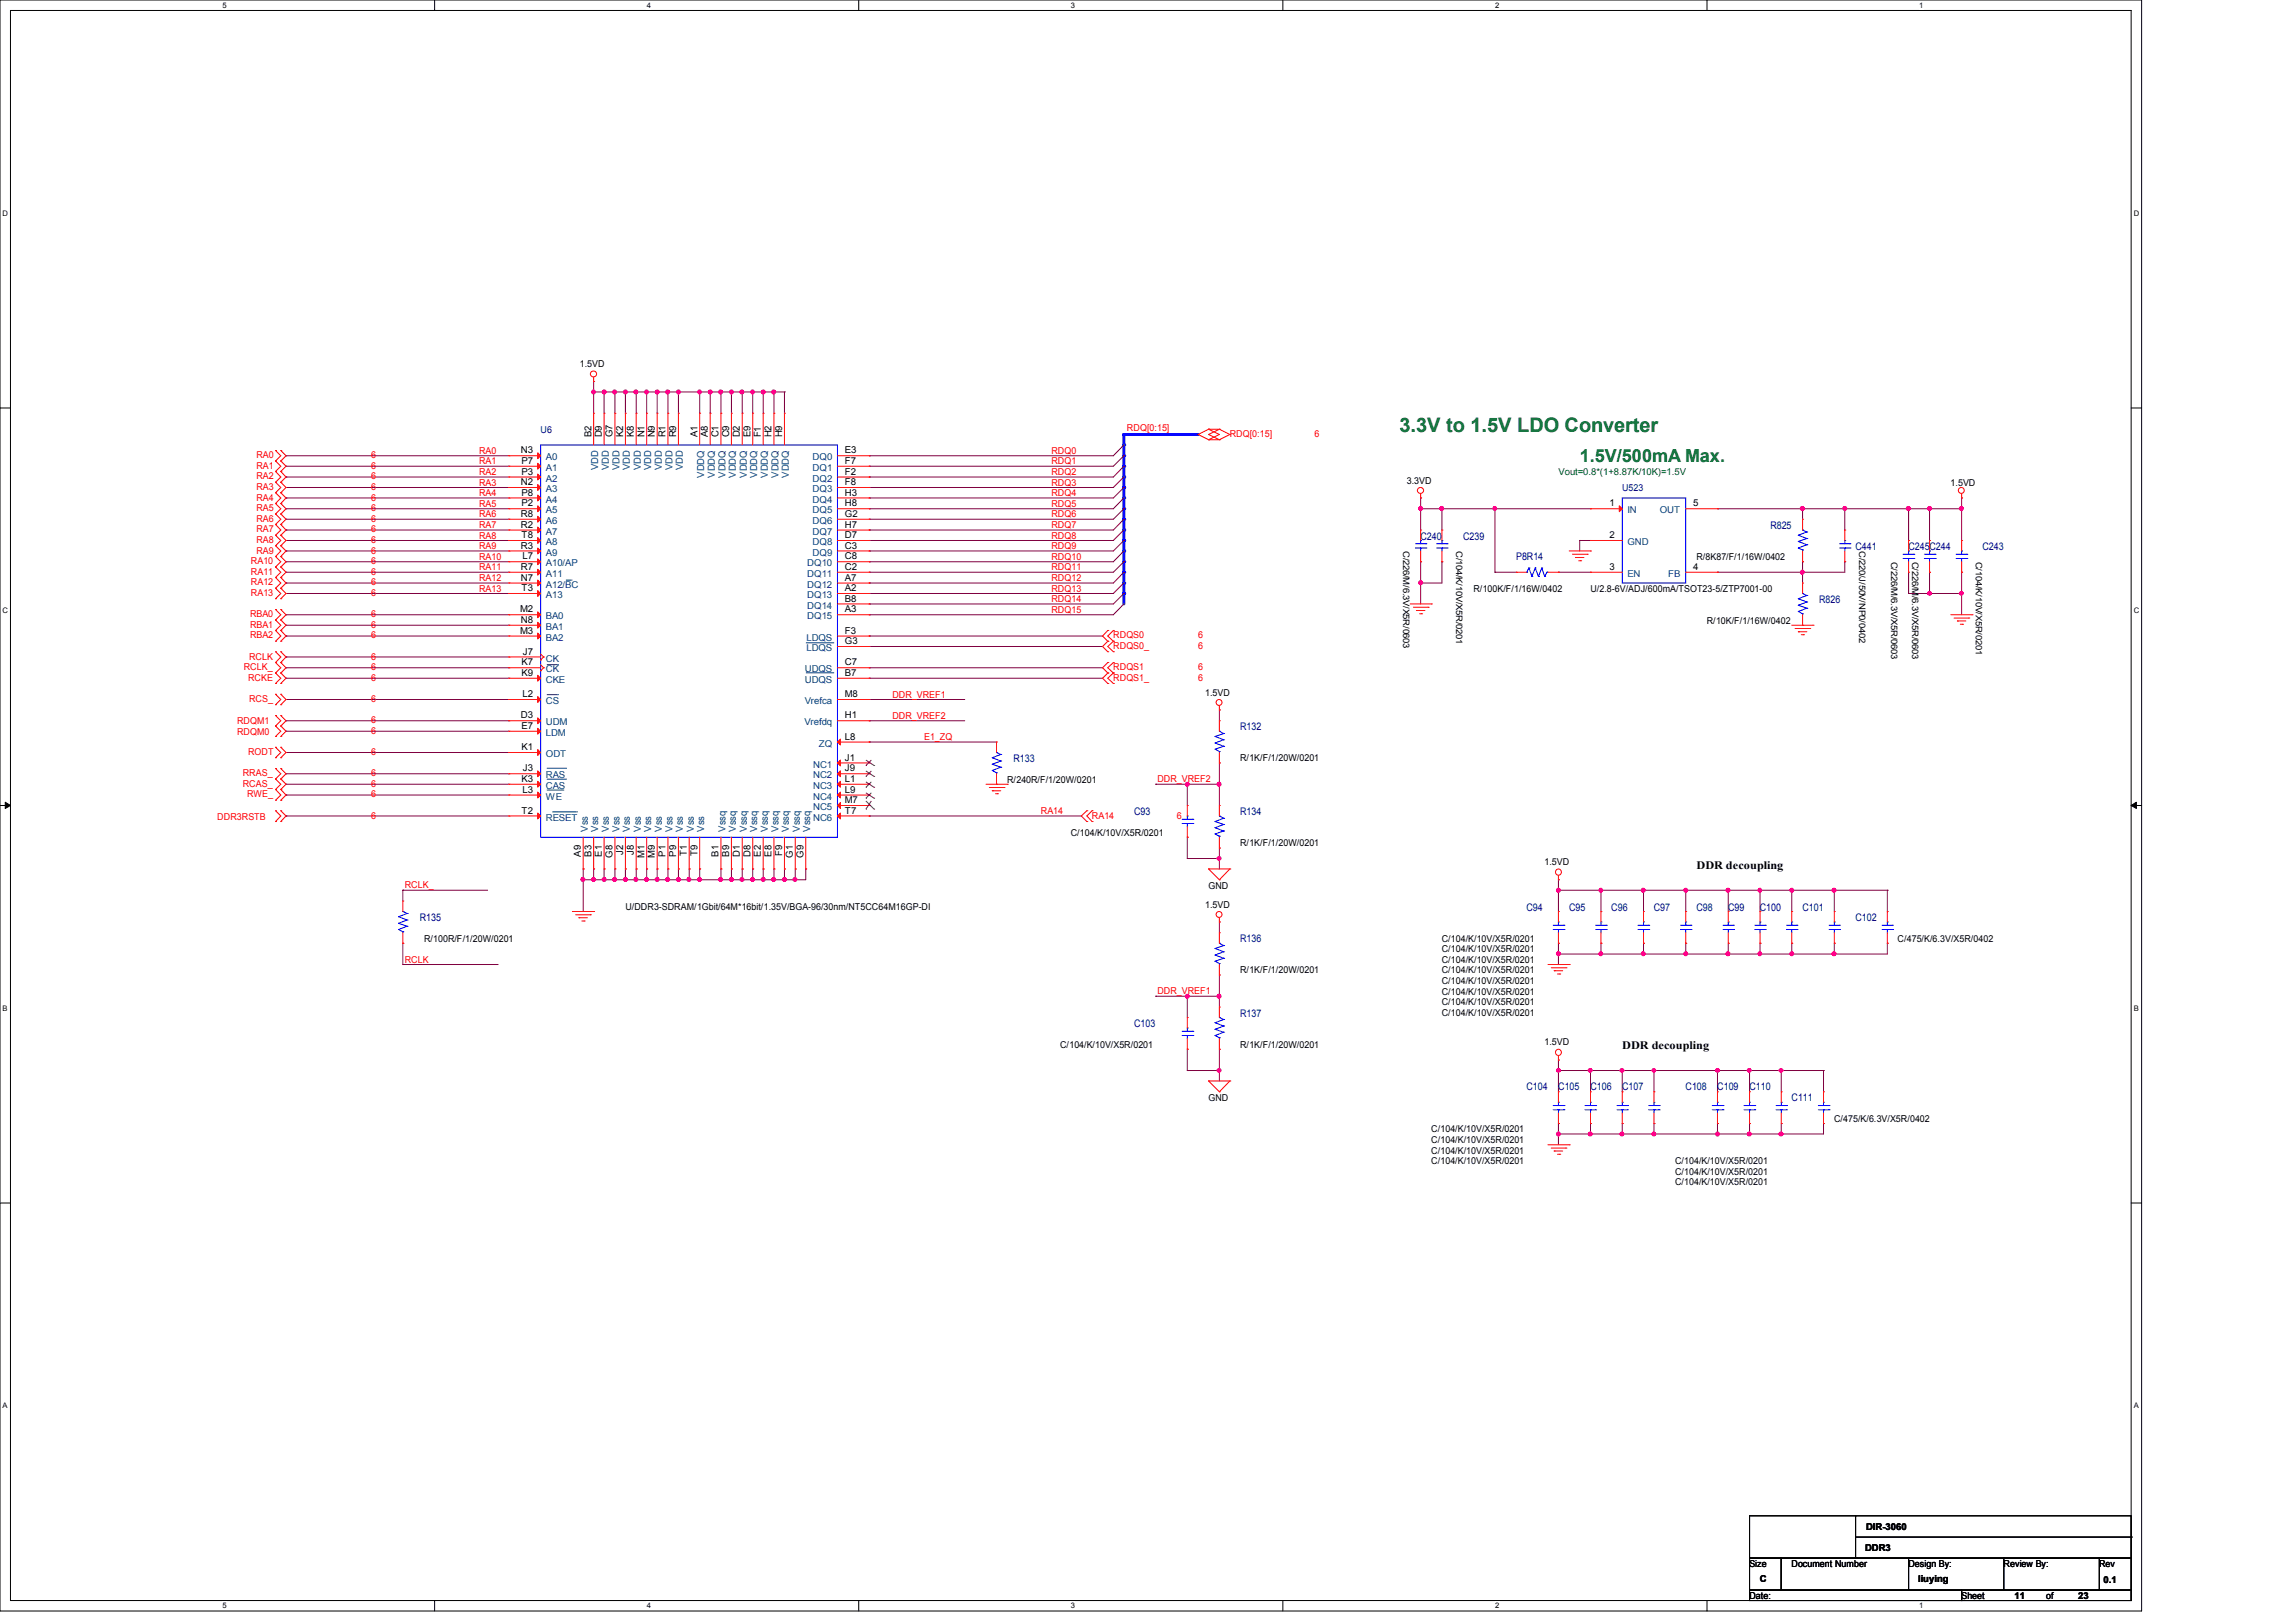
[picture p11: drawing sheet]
<svg xmlns="http://www.w3.org/2000/svg" width="297mm" height="210mm" viewBox="0 0 297 210" stroke-linecap="round" stroke-linejoin="round" font-family="sans-serif">
<defs><g id="words">
<text font-size="2.6" fill="#008000" x="181" y="55.9">3.3V to 1.5V LDO Converter</text>
<text font-size="2.3" fill="#008000" x="204.3" y="59.7">1.5V/500mA Max.</text>
<g font-size="1.5">
<text x="219.5" y="112.4">DDR decoupling</text>
<text x="209.8" y="135.8">DDR decoupling</text>
</g>
<g font-size="1.4" fill="#000080">
<text x="183.8" y="69.8">C240</text>
<text x="189.3" y="69.8">C239</text>
<text x="229" y="68.4">R825</text>
<text x="240" y="71.2">C441</text>
<text x="246.9" y="71.2">C245C244</text>
<text x="256.4" y="71.2">C243</text>
<text x="196.1" y="72.5">P8R14</text>
<text x="235.3" y="78">R826</text>
<text x="160.4" y="94.5">R132</text>
<text x="131.1" y="98.6">R133</text>
<text x="146.7" y="105.5">C93</text>
<text x="160.4" y="105.5">R134</text>
<text x="54.3" y="119.2">R135</text>
<text x="197.5" y="117.8">C94</text>
<text x="203" y="117.8">C95</text>
<text x="208.4" y="117.8">C96</text>
<text x="213.9" y="117.8">C97</text>
<text x="219.4" y="117.8">C98</text>
<text x="223.5" y="117.8">C99</text>
<text x="227.6" y="117.8">C100</text>
<text x="233.1" y="117.8">C101</text>
<text x="240" y="119.2">C102</text>
<text x="160.4" y="121.9">R136</text>
<text x="160.4" y="131.5">R137</text>
<text x="146.7" y="132.9">C103</text>
<text x="197.5" y="141.1">C104</text>
<text x="201.6" y="141.1">C105</text>
<text x="205.7" y="141.1">C106</text>
<text x="209.8" y="141.1">C107</text>
<text x="218" y="141.1">C108</text>
<text x="222.1" y="141.1">C109</text>
<text x="226.3" y="141.1">C110</text>
<text x="231.8" y="142.5">C111</text>
</g>
<g font-size="1.2">
<text x="75" y="47.5">1.5VD</text>
<text x="67.4" y="58.7">N3</text>
<text x="76.5" y="56.6" transform="rotate(-90 76.5 56.6)">B2</text>
<text x="77.8" y="56.6" transform="rotate(-90 77.8 56.6)">D9</text>
<text x="79.2" y="56.6" transform="rotate(-90 79.2 56.6)">G7</text>
<text x="80.6" y="56.6" transform="rotate(-90 80.6 56.6)">K2</text>
<text x="82" y="56.6" transform="rotate(-90 82 56.6)">K8</text>
<text x="83.4" y="56.6" transform="rotate(-90 83.4 56.6)">N1</text>
<text x="84.7" y="56.6" transform="rotate(-90 84.7 56.6)">N9</text>
<text x="86.1" y="56.6" transform="rotate(-90 86.1 56.6)">R1</text>
<text x="87.5" y="56.6" transform="rotate(-90 87.5 56.6)">R9</text>
<text x="90.2" y="56.6" transform="rotate(-90 90.2 56.6)">A1</text>
<text x="91.6" y="56.6" transform="rotate(-90 91.6 56.6)">A8</text>
<text x="93" y="56.6" transform="rotate(-90 93 56.6)">C1</text>
<text x="94.3" y="56.6" transform="rotate(-90 94.3 56.6)">C9</text>
<text x="95.7" y="56.6" transform="rotate(-90 95.7 56.6)">D2</text>
<text x="97.1" y="56.6" transform="rotate(-90 97.1 56.6)">E9</text>
<text x="98.4" y="56.6" transform="rotate(-90 98.4 56.6)">F1</text>
<text x="99.8" y="56.6" transform="rotate(-90 99.8 56.6)">H2</text>
<text x="101.2" y="56.6" transform="rotate(-90 101.2 56.6)">H9</text>
<text x="109.3" y="58.7">E3</text>
<text x="67.4" y="62.8">N2</text>
<text x="67.5" y="60">P7</text>
<text x="67.5" y="61.4">P3</text>
<text x="67.5" y="64.1">P8</text>
<text x="67.5" y="65.5">P2</text>
<text x="109.3" y="60">F7</text>
<text x="109.3" y="61.4">F2</text>
<text x="109.3" y="62.8">F8</text>
<text x="109.3" y="64.1">H3</text>
<text x="109.3" y="65.5">H8</text>
<text x="182" y="62.6">3.3VD</text>
<text x="208.2" y="65.5">1</text>
<text x="219" y="65.5">5</text>
<text x="252.3" y="62.9">1.5VD</text>
<text x="67.4" y="66.9">R8</text>
<text x="67.4" y="68.3">R2</text>
<text x="67.4" y="71">R3</text>
<text x="67.5" y="69.6">T8</text>
<text x="109.3" y="66.9">G2</text>
<text x="109.3" y="68.3">H7</text>
<text x="109.3" y="69.6">D7</text>
<text x="109.3" y="71">C3</text>
<text x="181.5" y="71.3" transform="rotate(90 181.5 71.3)">C/226/M/6.3V/X5R/0603</text>
<text x="188.4" y="71.3" transform="rotate(90 188.4 71.3)">C/104/K/10V/X5R/0201</text>
<text x="208.2" y="69.6">2</text>
<text x="240.5" y="71.3" transform="rotate(90 240.5 71.3)">C/220/J/50V/NP0/0402</text>
<text x="67.4" y="73.7">R7</text>
<text x="67.4" y="75.1">N7</text>
<text x="67.5" y="76.5">T3</text>
<text x="67.6" y="72.4">L7</text>
<text x="109.3" y="72.4">C8</text>
<text x="109.3" y="73.7">C2</text>
<text x="109.3" y="75.1">A7</text>
<text x="109.3" y="76.5">A2</text>
<text x="109.3" y="77.9">B8</text>
<text x="190.6" y="76.6">R/100K/F/1/16W/0402</text>
<text x="205.7" y="76.6">U/2.8-6V/ADJ/600mA/TSOT23-5/ZTP7001-00</text>
<text x="208.2" y="73.7">3</text>
<text x="219" y="73.7">4</text>
<text x="219.4" y="72.4">R/8K87/F/1/16W/0402</text>
<text x="244.6" y="72.7" transform="rotate(90 244.6 72.7)">C/226/M/6.3V/X5R/0603</text>
<text x="247.3" y="72.7" transform="rotate(90 247.3 72.7)">C/226/M/6.3V/X5R/0603</text>
<text x="255.6" y="72.7" transform="rotate(90 255.6 72.7)">C/104/K/10V/X5R/0201</text>
<text x="67.3" y="79.2">M2</text>
<text x="67.3" y="82">M3</text>
<text x="67.4" y="80.6">N8</text>
<text x="109.3" y="79.2">A3</text>
<text x="109.3" y="82">F3</text>
<text x="109.3" y="83.4">G3</text>
<text x="220.8" y="80.7">R/10K/F/1/16W/0402</text>
<text x="67.5" y="86.1">K7</text>
<text x="67.5" y="87.5">K9</text>
<text x="67.6" y="84.7">J7</text>
<text x="109.3" y="86.1">C7</text>
<text x="109.3" y="87.5">B7</text>
<text x="67.4" y="93">D3</text>
<text x="67.5" y="94.3">E7</text>
<text x="67.6" y="90.2">L2</text>
<text x="109.3" y="90.2">M8</text>
<text x="109.3" y="93">H1</text>
<text x="109.3" y="95.7">L8</text>
<text x="155.9" y="90">1.5VD</text>
<text x="67.5" y="97.1">K1</text>
<text x="67.5" y="101.2">K3</text>
<text x="67.6" y="99.8">J3</text>
<text x="109.3" y="98.4">J1</text>
<text x="109.3" y="99.8">J9</text>
<text x="109.3" y="101.2">L1</text>
<text x="130.3" y="101.3">R/240R/F/1/20W/0201</text>
<text x="160.4" y="98.5">R/1K/F/1/20W/0201</text>
<text x="67.5" y="105.3">T2</text>
<text x="67.6" y="102.6">L3</text>
<text x="109.3" y="102.6">L9</text>
<text x="109.3" y="103.9">M7</text>
<text x="109.3" y="105.3">T7</text>
<text x="75.1" y="110.8" transform="rotate(-90 75.1 110.8)">A9</text>
<text x="76.5" y="110.8" transform="rotate(-90 76.5 110.8)">B3</text>
<text x="77.8" y="110.8" transform="rotate(-90 77.8 110.8)">E1</text>
<text x="79.2" y="111" transform="rotate(-90 79.2 111)">G8</text>
<text x="80.6" y="110.6" transform="rotate(-90 80.6 110.6)">J2</text>
<text x="82" y="110.6" transform="rotate(-90 82 110.6)">J8</text>
<text x="83.4" y="111" transform="rotate(-90 83.4 111)">M1</text>
<text x="84.7" y="111" transform="rotate(-90 84.7 111)">M9</text>
<text x="86.1" y="110.8" transform="rotate(-90 86.1 110.8)">P1</text>
<text x="87.5" y="110.8" transform="rotate(-90 87.5 110.8)">P9</text>
<text x="88.9" y="110.7" transform="rotate(-90 88.9 110.7)">T1</text>
<text x="90.2" y="110.7" transform="rotate(-90 90.2 110.7)">T9</text>
<text x="93" y="110.8" transform="rotate(-90 93 110.8)">B1</text>
<text x="94.3" y="110.8" transform="rotate(-90 94.3 110.8)">B9</text>
<text x="95.7" y="110.9" transform="rotate(-90 95.7 110.9)">D1</text>
<text x="97.1" y="110.9" transform="rotate(-90 97.1 110.9)">D8</text>
<text x="98.4" y="110.8" transform="rotate(-90 98.4 110.8)">E2</text>
<text x="99.8" y="110.8" transform="rotate(-90 99.8 110.8)">E8</text>
<text x="101.2" y="110.7" transform="rotate(-90 101.2 110.7)">F9</text>
<text x="102.6" y="111" transform="rotate(-90 102.6 111)">G1</text>
<text x="103.9" y="111" transform="rotate(-90 103.9 111)">G9</text>
<text x="138.5" y="108.1">C/104/K/10V/X5R/0201</text>
<text x="160.4" y="109.5">R/1K/F/1/20W/0201</text>
<text x="199.8" y="112">1.5VD</text>
<text x="80.9" y="117.7">U/DDR3-SDRAM/1Gbit/64M*16bit/1.35V/BGA-96/30nm/NT5CC64M16GP-DI</text>
<text x="155.9" y="117.4">1.5VD</text>
<text x="156.3" y="115">GND</text>
<text x="54.9" y="121.8">R/100R/F/1/20W/0201</text>
<text x="160.4" y="125.9">R/1K/F/1/20W/0201</text>
<text x="186.5" y="121.8">C/104/K/10V/X5R/0201</text>
<text x="186.5" y="125.9">C/104/K/10V/X5R/0201</text>
<text x="186.5" y="124.6">C/104/K/10V/X5R/0201</text>
<text x="186.5" y="123.2">C/104/K/10V/X5R/0201</text>
<text x="245.5" y="121.8">C/475/K/6.3V/X5R/0402</text>
<text x="186.5" y="128.7">C/104/K/10V/X5R/0201</text>
<text x="186.5" y="127.3">C/104/K/10V/X5R/0201</text>
<text x="186.5" y="131.4">C/104/K/10V/X5R/0201</text>
<text x="186.5" y="130">C/104/K/10V/X5R/0201</text>
<text x="137.1" y="135.6">C/104/K/10V/X5R/0201</text>
<text x="160.4" y="135.6">R/1K/F/1/20W/0201</text>
<text x="199.8" y="135.3">1.5VD</text>
<text x="156.3" y="142.4">GND</text>
<text x="185.1" y="147.9">C/104/K/10V/X5R/0201</text>
<text x="185.1" y="149.3">C/104/K/10V/X5R/0201</text>
<text x="185.1" y="146.5">C/104/K/10V/X5R/0201</text>
<text x="237.3" y="145.2">C/475/K/6.3V/X5R/0402</text>
<text x="185.1" y="150.6">C/104/K/10V/X5R/0201</text>
<text x="216.7" y="153.4">C/104/K/10V/X5R/0201</text>
<text x="216.7" y="152">C/104/K/10V/X5R/0201</text>
<text x="216.7" y="150.6">C/104/K/10V/X5R/0201</text>
<text x="241.4" y="198">DIR-3060</text>
<text x="226.3" y="202.7">Size</text>
<text x="231.8" y="202.7">Document Number</text>
<text x="241.3" y="200.7">DDR3</text>
<text x="246.9" y="202.7">Design By:</text>
<text x="259.2" y="202.7">Review By:</text>
<text x="271.5" y="202.7">Rev</text>
<text x="226.3" y="206.9">Date:</text>
<text x="227.7" y="204.7">C</text>
<text x="248.1" y="204.7">liuying</text>
<text x="253.7" y="206.9">Sheet</text>
<text x="260.6" y="206.9">11</text>
<text x="264.7" y="206.9">of</text>
<text x="268.8" y="206.9">23</text>
<text x="272.1" y="204.8">0.1</text>
</g>
<g font-size="1.2" fill="#f00">
<text x="33.2" y="59.3">RA0</text>
<text x="48" y="59.3">6</text>
<text x="62" y="58.7">RA0</text>
<text x="136" y="58.7">RDQ0</text>
<text x="145.8" y="55.8">RDQ[0:15]</text>
<text x="159.1" y="56.6">RDQ[0:15]</text>
<text x="170" y="56.6">6</text>
<text x="33.2" y="60.7">RA1</text>
<text x="33.2" y="62">RA2</text>
<text x="33.2" y="63.4">RA3</text>
<text x="33.2" y="64.8">RA4</text>
<text x="48" y="60.7">6</text>
<text x="48" y="62">6</text>
<text x="48" y="63.4">6</text>
<text x="48" y="64.8">6</text>
<text x="62" y="60.1">RA1</text>
<text x="62" y="61.5">RA2</text>
<text x="62" y="62.8">RA3</text>
<text x="62" y="64.2">RA4</text>
<text x="62" y="65.6">RA5</text>
<text x="136" y="60.1">RDQ1</text>
<text x="136" y="61.5">RDQ2</text>
<text x="136" y="62.8">RDQ3</text>
<text x="136" y="64.2">RDQ4</text>
<text x="136" y="65.6">RDQ5</text>
<text x="33.2" y="66.1">RA5</text>
<text x="33.2" y="67.5">RA6</text>
<text x="33.2" y="68.9">RA7</text>
<text x="33.2" y="70.3">RA8</text>
<text x="33.2" y="71.6">RA9</text>
<text x="48" y="66.1">6</text>
<text x="48" y="67.5">6</text>
<text x="48" y="68.9">6</text>
<text x="48" y="70.3">6</text>
<text x="48" y="71.6">6</text>
<text x="62" y="66.9">RA6</text>
<text x="62" y="68.3">RA7</text>
<text x="62" y="69.7">RA8</text>
<text x="62" y="71">RA9</text>
<text x="136" y="66.9">RDQ6</text>
<text x="136" y="68.3">RDQ7</text>
<text x="136" y="69.7">RDQ8</text>
<text x="136" y="71">RDQ9</text>
<text x="32.5" y="73">RA10</text>
<text x="32.5" y="74.4">RA11</text>
<text x="32.5" y="75.7">RA12</text>
<text x="32.5" y="77.1">RA13</text>
<text x="48" y="73">6</text>
<text x="48" y="74.4">6</text>
<text x="48" y="75.7">6</text>
<text x="48" y="77.1">6</text>
<text x="62" y="72.4">RA10</text>
<text x="62" y="73.8">RA11</text>
<text x="62" y="75.2">RA12</text>
<text x="62" y="76.5">RA13</text>
<text x="136" y="77.9">RDQ14</text>
<text x="136" y="76.5">RDQ13</text>
<text x="136" y="72.4">RDQ10</text>
<text x="136" y="73.8">RDQ11</text>
<text x="136" y="75.2">RDQ12</text>
<text x="32.3" y="79.8">RBA0</text>
<text x="32.3" y="81.2">RBA1</text>
<text x="32.3" y="82.6">RBA2</text>
<text x="48" y="79.8">6</text>
<text x="48" y="81.2">6</text>
<text x="48" y="82.6">6</text>
<text x="136" y="79.3">RDQ15</text>
<text x="144" y="82.6">RDQS0</text>
<text x="144" y="84">RDQS0_</text>
<text x="155" y="82.6">6</text>
<text x="155" y="84">6</text>
<text x="31.5" y="86.7">RCLK_</text>
<text x="32.1" y="88.1">RCKE</text>
<text x="32.2" y="85.3">RCLK</text>
<text x="48" y="88.1">6</text>
<text x="48" y="85.3">6</text>
<text x="48" y="86.7">6</text>
<text x="144" y="86.7">RDQS1</text>
<text x="144" y="88.1">RDQS1_</text>
<text x="155" y="86.7">6</text>
<text x="155" y="88.1">6</text>
<text x="30.7" y="93.7">RDQM1</text>
<text x="30.7" y="95.1">RDQM0</text>
<text x="32.2" y="90.8">RCS_</text>
<text x="48" y="90.8">6</text>
<text x="48" y="93.6">6</text>
<text x="48" y="95">6</text>
<text x="115.4" y="93">DDR_VREF2</text>
<text x="115.4" y="90.3">DDR_VREF1</text>
<text x="119.5" y="95.8">E1_ZQ</text>
<text x="31.4" y="100.4">RRAS_</text>
<text x="31.4" y="101.8">RCAS_</text>
<text x="32.1" y="97.7">RODT</text>
<text x="48" y="97.7">6</text>
<text x="48" y="100.4">6</text>
<text x="48" y="101.8">6</text>
<text x="149.7" y="101.2">DDR_VREF2</text>
<text x="28.1" y="106">DDR3RSTB</text>
<text x="32" y="103.2">RWE_</text>
<text x="48" y="103.2">6</text>
<text x="48" y="105.9">6</text>
<text x="134.6" y="105.3">RA14</text>
<text x="141.3" y="105.9">RA14</text>
<text x="152.2" y="105.9">6</text>
<text x="52.4" y="114.9">RCLK_</text>
<text x="52.4" y="124.5">RCLK</text>
<text x="149.7" y="128.7">DDR_VREF1</text>
</g>
<g font-size="1.2" fill="#000080">
<text x="69.9" y="56">U6</text>
<text x="209.8" y="63.5">U523</text>
</g>
<g font-size="1.2" fill="#004080">
<text x="70.6" y="59.6">A0</text>
<text x="105.1" y="59.6">DQ0</text>
<text x="70.6" y="60.9">A1</text>
<text x="70.6" y="62.3">A2</text>
<text x="70.6" y="63.7">A3</text>
<text x="70.6" y="65">A4</text>
<text x="77.4" y="60.9" transform="rotate(-90 77.4 60.9)">VDD</text>
<text x="78.7" y="60.9" transform="rotate(-90 78.7 60.9)">VDD</text>
<text x="80.1" y="60.9" transform="rotate(-90 80.1 60.9)">VDD</text>
<text x="81.5" y="60.9" transform="rotate(-90 81.5 60.9)">VDD</text>
<text x="82.9" y="60.9" transform="rotate(-90 82.9 60.9)">VDD</text>
<text x="84.2" y="60.9" transform="rotate(-90 84.2 60.9)">VDD</text>
<text x="85.6" y="60.9" transform="rotate(-90 85.6 60.9)">VDD</text>
<text x="87" y="60.9" transform="rotate(-90 87 60.9)">VDD</text>
<text x="88.3" y="60.9" transform="rotate(-90 88.3 60.9)">VDD</text>
<text x="91.1" y="61.8" transform="rotate(-90 91.1 61.8)">VDDQ</text>
<text x="92.5" y="61.8" transform="rotate(-90 92.5 61.8)">VDDQ</text>
<text x="93.8" y="61.8" transform="rotate(-90 93.8 61.8)">VDDQ</text>
<text x="95.2" y="61.8" transform="rotate(-90 95.2 61.8)">VDDQ</text>
<text x="96.6" y="61.8" transform="rotate(-90 96.6 61.8)">VDDQ</text>
<text x="98" y="61.8" transform="rotate(-90 98 61.8)">VDDQ</text>
<text x="99.3" y="61.8" transform="rotate(-90 99.3 61.8)">VDDQ</text>
<text x="100.7" y="61.8" transform="rotate(-90 100.7 61.8)">VDDQ</text>
<text x="102.1" y="61.8" transform="rotate(-90 102.1 61.8)">VDDQ</text>
<text x="105.1" y="60.9">DQ1</text>
<text x="105.1" y="62.3">DQ2</text>
<text x="105.1" y="63.7">DQ3</text>
<text x="105.1" y="65">DQ4</text>
<text x="70.6" y="66.4">A5</text>
<text x="70.6" y="67.8">A6</text>
<text x="70.6" y="69.2">A7</text>
<text x="70.6" y="70.5">A8</text>
<text x="70.6" y="71.9">A9</text>
<text x="105.1" y="66.4">DQ5</text>
<text x="105.1" y="67.8">DQ6</text>
<text x="105.1" y="69.2">DQ7</text>
<text x="105.1" y="70.5">DQ8</text>
<text x="105.1" y="71.9">DQ9</text>
<text x="210.5" y="66.4">IN</text>
<text x="210.5" y="70.5">GND</text>
<text x="214.7" y="66.4">OUT</text>
<text x="70.6" y="73.3">A10/AP</text>
<text x="70.6" y="74.6">A11</text>
<text x="70.6" y="76">A12/BC</text>
<text x="70.6" y="77.4">A13</text>
<text x="104.4" y="73.3">DQ10</text>
<text x="104.4" y="74.6">DQ11</text>
<text x="104.4" y="76">DQ12</text>
<text x="104.4" y="77.4">DQ13</text>
<text x="210.5" y="74.6">EN</text>
<text x="215.8" y="74.6">FB</text>
<text x="70.6" y="80.1">BA0</text>
<text x="70.6" y="81.5">BA1</text>
<text x="70.6" y="82.9">BA2</text>
<text x="104.3" y="82.9">LDQS</text>
<text x="104.4" y="78.7">DQ14</text>
<text x="104.4" y="80.1">DQ15</text>
<text x="70.6" y="85.6">CK</text>
<text x="70.6" y="87">CK</text>
<text x="70.6" y="88.3">CKE</text>
<text x="104.1" y="87">UDQS</text>
<text x="104.1" y="88.3">UDQS</text>
<text x="104.3" y="84.2">LDQS</text>
<text x="70.6" y="91.1">CS</text>
<text x="70.6" y="95.2">LDM</text>
<text x="70.6" y="93.9">UDM</text>
<text x="104.1" y="93.9">Vrefdq</text>
<text x="104.1" y="91.1">Vrefca</text>
<text x="70.6" y="98">ODT</text>
<text x="70.6" y="100.7">RAS</text>
<text x="105.2" y="99.3">NC1</text>
<text x="105.2" y="100.7">NC2</text>
<text x="105.9" y="96.6">ZQ</text>
<text x="70.6" y="102.1">CAS</text>
<text x="70.6" y="103.5">WE</text>
<text x="70.6" y="106.2">RESET</text>
<text x="76" y="107.7" transform="rotate(-90 76 107.7)">Vss</text>
<text x="77.4" y="107.7" transform="rotate(-90 77.4 107.7)">Vss</text>
<text x="78.7" y="107.7" transform="rotate(-90 78.7 107.7)">Vss</text>
<text x="80.1" y="107.7" transform="rotate(-90 80.1 107.7)">Vss</text>
<text x="81.5" y="107.7" transform="rotate(-90 81.5 107.7)">Vss</text>
<text x="82.9" y="107.7" transform="rotate(-90 82.9 107.7)">Vss</text>
<text x="84.2" y="107.7" transform="rotate(-90 84.2 107.7)">Vss</text>
<text x="85.6" y="107.7" transform="rotate(-90 85.6 107.7)">Vss</text>
<text x="87" y="107.7" transform="rotate(-90 87 107.7)">Vss</text>
<text x="88.3" y="107.7" transform="rotate(-90 88.3 107.7)">Vss</text>
<text x="89.7" y="107.7" transform="rotate(-90 89.7 107.7)">Vss</text>
<text x="91.1" y="107.7" transform="rotate(-90 91.1 107.7)">Vss</text>
<text x="93.8" y="107.7" transform="rotate(-90 93.8 107.7)">Vssq</text>
<text x="95.2" y="107.7" transform="rotate(-90 95.2 107.7)">Vssq</text>
<text x="96.6" y="107.7" transform="rotate(-90 96.6 107.7)">Vssq</text>
<text x="98" y="107.7" transform="rotate(-90 98 107.7)">Vssq</text>
<text x="99.3" y="107.7" transform="rotate(-90 99.3 107.7)">Vssq</text>
<text x="100.7" y="107.7" transform="rotate(-90 100.7 107.7)">Vssq</text>
<text x="102.1" y="107.7" transform="rotate(-90 102.1 107.7)">Vssq</text>
<text x="103.5" y="107.7" transform="rotate(-90 103.5 107.7)">Vssq</text>
<text x="104.8" y="107.7" transform="rotate(-90 104.8 107.7)">Vssq</text>
<text x="105.2" y="102.1">NC3</text>
<text x="105.2" y="103.5">NC4</text>
<text x="105.2" y="104.8">NC5</text>
<text x="105.2" y="106.2">NC6</text>
</g>
<text font-size="1.2" fill="#008000" x="201.6" y="61.5">Vout=0.8*(1+8.87K/10K)=1.5V</text>
<g font-size="1">
<text x="28.8" y="1">5</text>
<text x="83.7" y="1">4</text>
<text x="138.5" y="1">3</text>
<text x="193.4" y="1">2</text>
<text x="248.3" y="1">1</text>
<text x=".3" y="27.9">D</text>
<text x="276" y="27.9">D</text>
<text x=".3" y="79.4">C</text>
<text x="276" y="79.4">C</text>
<text x=".3" y="130.8">B</text>
<text x="276" y="130.8">B</text>
<text x=".3" y="182.2">A</text>
<text x="276" y="182.2">A</text>
<text x="28.8" y="208.1">5</text>
<text x="83.7" y="208.1">4</text>
<text x="138.5" y="208.1">3</text>
<text x="193.4" y="208.1">2</text>
<text x="248.3" y="208.1">1</text>
</g>
</g></defs>
<path d="M0 0h277v208.4h-277zM1.4 1.4h274.3v205.7h-274.3z" fill="none" stroke="#000" stroke-width=".13"/>
<g fill="#fff">
<path d="M28.8 .1h.5v1.1h-.5z"/>
<path d="M28.8 207.2h.5v1.1h-.5z"/>
</g>
<path d="M56.2 0v1.4M56.2 207.1v1.3" fill="none" stroke="#000" stroke-width=".13"/>
<g fill="#fff">
<path d="M83.7 .1h.5v1.1h-.5z"/>
<path d="M83.7 207.2h.5v1.1h-.5z"/>
</g>
<path d="M111.1 0v1.4M111.1 207.1v1.3" fill="none" stroke="#000" stroke-width=".13"/>
<g fill="#fff">
<path d="M138.5 .1h.6v1.1h-.6z"/>
<path d="M138.5 207.2h.6v1.1h-.6z"/>
</g>
<path d="M165.9 0v1.4M165.9 207.1v1.3" fill="none" stroke="#000" stroke-width=".13"/>
<g fill="#fff">
<path d="M193.4 .1h.5v1.1h-.5z"/>
<path d="M193.4 207.2h.5v1.1h-.5z"/>
</g>
<path d="M220.8 0v1.4M220.8 207.1v1.3" fill="none" stroke="#000" stroke-width=".13"/>
<g fill="#fff">
<path d="M248.2 .1h.6v1.1h-.6z"/>
<path d="M248.2 207.2h.6v1.1h-.6z"/>
<path d="M.3 27.1h.8v1.1h-.8z"/>
<path d="M276 27.1h.7v1.1h-.7z"/>
<path d="M.3 78.5h.8v1.1h-.8z"/>
<path d="M276 78.5h.7v1.1h-.7z"/>
</g>
<path d="M0 52.8h1.4M275.7 52.8h1.3" fill="none" stroke="#000" stroke-width=".13"/>
<g fill="#fff">
<path d="M.3 129.9h.7v1.1h-.7z"/>
<path d="M276 129.9h.6v1.1h-.6z"/>
</g>
<path d="M0 104.2h1.4M275.7 104.2h1.3" fill="none" stroke="#000" stroke-width=".13"/>
<path d="M.7 103.8l.7 .4-.7 .4zM275.7 104.2l.7-.4v.8z" fill="#000" stroke="#000" stroke-width=".13"/>
<g fill="#fff">
<path d="M.3 181.4h.7v1.1h-.7z"/>
<path d="M276 181.4h.6v1.1h-.6z"/>
</g>
<path d="M0 155.7h1.4M275.7 155.7h1.3" fill="none" stroke="#000" stroke-width=".13"/>
<g fill="none" stroke="#800040" stroke-width=".13">
<path d="M37 59h.1M37 59h28.8M76.8 50.7h.1M76.8 49.4h.1M76.8 50.7h24.7M76.8 49.4v4.1M78.1 50.7h.1M78.1 50.7v2.8M79.5 50.7h.1M79.5 50.7v2.8M80.9 50.7h.1M80.9 50.7v2.8"/>
<path d="M82.3 50.7h.1M82.3 50.7v2.8M83.7 50.7h.1M83.7 50.7v2.8M85 50.7h.1M85 50.7v2.8M86.4 50.7h.1M86.4 50.7v2.8M87.8 50.7h.1M87.8 50.7v2.8M90.5 50.7h.1M90.5 50.7v2.8"/>
<path d="M91.9 50.7h.1M91.9 50.7v2.8M93.3 50.7h.1M93.3 50.7v2.8M94.6 50.7h.1M94.6 50.7v2.8M96 50.7h.1M96 50.7v2.8M97.4 50.7h.1M97.4 50.7v2.8M98.7 50.7h.1M98.7 50.7v2.8"/>
<path d="M100.1 50.7h.1M100.1 50.7v2.8M101.5 50.7h.1M101.5 50.7v2.8M37 60.3h.1M37 60.3h28.8M112.4 79.5h.1M112.4 78.1h.1M112.4 76.8h.1M112.4 79.5h31.6M112.4 78.1h31.6M112.4 76.8h31.6"/>
<path d="M37 85h.1M37 86.4h.1M37 85h28.8M37 86.4h28.8M112.4 87.8h.1M112.4 83.7h.1M112.4 86.4h.1M112.4 82.3h.1M112.4 93.3h.1M112.4 90.5h.1M112.4 96h.1M112.4 86.4h30.2"/>
<path d="M112.4 87.8h30.2M112.4 83.7h30.2M112.4 82.3h30.2M112.4 93.3h12.4M112.4 90.5h12.4M112.4 96h16.5M157.7 98.7h.1M157.7 91.9h.1M157.7 91.9v1.4M157.7 98.7v5.5M37 102.9h.1M37 101.5h.1"/>
<path d="M37 105.6h.1M37 105.6h28.8M37 102.9h28.8M37 101.5h28.8M52.1 115.2h.1M52.1 115.2v1.4M52.1 115.2h11M112.4 105.6h.1M112.4 105.6h27.5M149.5 101.5h.1M149.5 101.5h8.2M153.6 101.5h.1"/>
<path d="M153.6 108.3h.1M153.6 111.1h.1M153.6 101.5v2.7M153.6 108.3v2.8M153.6 111.1h4.1M157.7 119.3h.1M157.7 101.5h.1M157.7 109.7h.1M157.7 111.1h.1M157.7 109.7v2.7M157.7 119.3v1.4M52.1 122h.1"/>
<path d="M52.1 124.8h.1M52.1 122v2.8M52.1 124.8h12.3M149.5 128.9h.1M149.5 128.9h8.2M153.6 128.9h.1M153.6 138.5h.1M153.6 135.8h.1M153.6 128.9v2.8M153.6 135.8v2.7M153.6 138.5h4.1M157.7 135.8h.1"/>
<path d="M157.7 126.2h.1M157.7 128.9h.1M157.7 138.5h.1M157.7 126.2v4.1M157.7 135.8v4.1"/>
</g>
<g fill="#f0f" stroke="#f0f" stroke-width=".13">
<circle cx="78.1" cy="50.7" r=".25"/>
<circle cx="76.8" cy="50.7" r=".24"/>
<circle cx="80.9" cy="50.7" r=".25"/>
<circle cx="79.5" cy="50.7" r=".25"/>
<circle cx="82.3" cy="50.7" r=".25"/>
<circle cx="83.6" cy="50.7" r=".24"/>
<circle cx="85" cy="50.7" r=".25"/>
<circle cx="86.4" cy="50.7" r=".25"/>
<circle cx="87.8" cy="50.7" r=".25"/>
<circle cx="91.9" cy="50.7" r=".25"/>
<circle cx="90.5" cy="50.7" r=".24"/>
<circle cx="93.2" cy="50.7" r=".25"/>
<circle cx="94.6" cy="50.7" r=".25"/>
<circle cx="96" cy="50.7" r=".25"/>
<circle cx="98.7" cy="50.7" r=".25"/>
<circle cx="97.3" cy="50.7" r=".24"/>
<circle cx="100.1" cy="50.7" r=".25"/>
<circle cx="157.7" cy="138.5" r=".24"/>
<circle cx="157.7" cy="128.9" r=".25"/>
<circle cx="153.6" cy="128.9" r=".25"/>
<circle cx="153.6" cy="101.5" r=".25"/>
<circle cx="157.7" cy="101.5" r=".25"/>
<circle cx="157.7" cy="111.1" r=".24"/>
</g>
<path d="M145.4 56.2v1.4" fill="none" stroke="#00f" stroke-width=".38"/>
<circle cx="145.4" cy="56.2" r=".19" fill="#00f"/>
<path d="M145.4 57.6v1.4" fill="none" stroke="#00f" stroke-width=".38"/>
<circle cx="145.4" cy="57.6" r=".19" fill="#00f"/>
<path d="M145.4 59v1.3" fill="none" stroke="#00f" stroke-width=".38"/>
<circle cx="145.4" cy="59" r=".19" fill="#00f"/>
<path d="M145.4 61.7v1.4" fill="none" stroke="#00f" stroke-width=".38"/>
<circle cx="145.4" cy="61.7" r=".19" fill="#00f"/>
<path d="M145.4 60.3v1.4" fill="none" stroke="#00f" stroke-width=".38"/>
<circle cx="145.4" cy="60.3" r=".19" fill="#00f"/>
<path d="M145.4 63.1v1.3" fill="none" stroke="#00f" stroke-width=".38"/>
<circle cx="145.4" cy="63.1" r=".19" fill="#00f"/>
<path d="M223.6 115.2h.1M223.6 115.2h4.1" fill="none" stroke="#800040" stroke-width=".13"/>
<path d="M145.4 64.4v1.4" fill="none" stroke="#00f" stroke-width=".38"/>
<circle cx="145.4" cy="64.4" r=".19" fill="#00f"/>
<path d="M145.4 68.6v1.3" fill="none" stroke="#00f" stroke-width=".38"/>
<circle cx="145.4" cy="68.6" r=".19" fill="#00f"/>
<path d="M145.4 74v1.4" fill="none" stroke="#00f" stroke-width=".38"/>
<circle cx="145.4" cy="74" r=".19" fill="#00f"/>
<path d="M145.4 75.4v1.4" fill="none" stroke="#00f" stroke-width=".38"/>
<circle cx="145.4" cy="75.4" r=".19" fill="#00f"/>
<path d="M145.4 76.8v1.3" fill="none" stroke="#00f" stroke-width=".38"/>
<circle cx="145.4" cy="76.8" r=".19" fill="#00f"/>
<path d="M145.4 56.2h9.6" fill="none" stroke="#00f" stroke-width=".38"/>
<circle cx="145.4" cy="56.2" r=".19" fill="#00f"/>
<path d="M145.4 67.2v1.4" fill="none" stroke="#00f" stroke-width=".38"/>
<circle cx="145.4" cy="67.2" r=".19" fill="#00f"/>
<path d="M145.4 65.8v1.4" fill="none" stroke="#00f" stroke-width=".38"/>
<circle cx="145.4" cy="65.8" r=".19" fill="#00f"/>
<path d="M218.1 115.2h.1M218.1 115.2h5.5M227.7 115.2h.1M227.7 115.2h4.1" fill="none" stroke="#800040" stroke-width=".13"/>
<g fill="#f0f" stroke="#f0f" stroke-width=".13">
<circle cx="227.6" cy="115.2" r=".24"/>
<circle cx="223.5" cy="115.2" r=".25"/>
<circle cx="218.1" cy="115.2" r=".25"/>
</g>
<path d="M145.4 72.7v1.3" fill="none" stroke="#00f" stroke-width=".38"/>
<circle cx="145.4" cy="72.7" r=".19" fill="#00f"/>
<path d="M145.4 69.9v1.4" fill="none" stroke="#00f" stroke-width=".38"/>
<circle cx="145.4" cy="69.9" r=".19" fill="#00f"/>
<path d="M145.4 71.3v1.4" fill="none" stroke="#00f" stroke-width=".38"/>
<circle cx="145.4" cy="71.3" r=".19" fill="#00f"/>
<g fill="none" stroke="#800040" stroke-width=".13">
<path d="M112.4 59h.1M145.4 57.6h.1M145.4 59h.1M145.4 57.6l-1.4 1.4h-31.6M145.4 59l-1.4 1.3h-31.6M37 61.7h.1M37 63.1h.1M37 64.4h.1M37 65.8h.1M37 67.2h.1M37 68.6h.1M37 69.9h.1"/>
<path d="M37 71.3h.1M37 72.7h.1M37 74h.1M37 75.4h.1M37 76.8h.1M37 79.5h.1M37 61.7h28.8M37 63.1h28.8M37 64.4h28.8M37 65.8h28.8M37 67.2h28.8M37 68.6h28.8"/>
<path d="M37 69.9h28.8M37 71.3h28.8M37 72.7h28.8M37 74h28.8M37 75.4h28.8M37 76.8h28.8M37 79.5h28.8M112.4 60.3h.1M112.4 61.7h.1M112.4 63.1h.1M112.4 64.4h.1M112.4 65.8h.1"/>
<path d="M112.4 67.2h.1M112.4 68.6h.1M112.4 69.9h.1M112.4 71.3h.1M112.4 72.7h.1M112.4 74h.1M112.4 75.4h.1M145.4 60.3h.1M145.4 61.7h.1M145.4 63.1h.1M145.4 64.4h.1M145.4 65.8h.1"/>
<path d="M145.4 67.2h.1M145.4 68.6h.1M145.4 69.9h.1M145.4 71.3h.1M145.4 74h.1M145.4 75.4h.1M145.4 76.8h.1M145.4 78.1h.1M145.4 72.7h.1M145.4 60.3l-1.4 1.4h-31.6M145.4 61.7l-1.4 1.4h-31.6M145.4 63.1l-1.4 1.3h-31.6"/>
<path d="M145.4 64.4l-1.4 1.4h-31.6M145.4 65.8l-1.4 1.4h-31.6M145.4 67.2l-1.4 1.4h-31.6M145.4 68.6l-1.4 1.3h-31.6M145.4 69.9l-1.4 1.4h-31.6M145.4 71.3l-1.4 1.4h-31.6M145.4 72.7l-1.4 1.3h-31.6M145.4 74l-1.4 1.4h-31.6M145.4 75.4l-1.4 1.4M145.4 76.8l-1.4 1.3M145.4 78.1l-1.4 1.4M183.8 64.4h.1"/>
<path d="M183.8 65.8h.1M183.8 75.4h.1M183.8 72.7h.1M183.8 65.8h21.9M183.8 64.4v4.2M183.8 72.7v5.4M186.5 65.8h.1M186.5 72.7h.1M186.5 72.7v2.7h-2.7M186.5 65.8v2.8M193.4 65.8h.1M193.4 74h.1"/>
<path d="M193.4 74h2.7M193.4 65.8v8.2M201.6 74h.1M201.6 74h4.1M204.3 69.9h.1M204.3 69.9h1.4M204.3 69.9v1.4M222.2 65.8h.1M222.2 74h.1M222.2 65.8h31.5M233.2 65.8h.1M233.2 74h.1"/>
<path d="M233.2 72.7h.1M233.2 65.8v1.4M233.2 72.7v2.7M238.6 65.8h.1M238.6 72.7h.1M238.6 72.7v1.3h-16.4M238.6 65.8v2.8M246.9 65.8h.1M246.9 76.8h.1M246.9 76.8h6.8M246.9 65.8v4.1M246.9 74v2.8"/>
<path d="M249.6 65.8h.1M249.6 76.8h.1M249.6 74h.1M249.6 65.8v4.1M249.6 74v2.8M253.7 64.4h.1M253.7 65.8h.1M253.7 76.8h.1M253.7 74h.1M253.7 64.4v5.5M253.7 74v5.5M37 80.9h.1"/>
<path d="M37 82.3h.1M37 87.8h.1M37 90.5h.1M37 93.3h.1M37 94.6h.1M37 97.4h.1M37 80.9h28.8M37 82.3h28.8M37 87.8h28.8M37 90.5h28.8M37 93.3h28.8M37 94.6h28.8"/>
<path d="M37 97.4h28.8M37 100.1h.1M37 100.1h28.8M75.4 113.8h.1M75.4 112.4h.1M75.4 112.4v5.5M76.8 112.4h.1M76.8 113.8h.1M76.8 112.4v1.4M78.1 112.4h.1M78.1 113.8h.1M78.1 112.4v1.4"/>
<path d="M79.5 112.4h.1M79.5 113.8h.1M79.5 112.4v1.4M80.9 112.4h.1M80.9 113.8h.1M80.9 112.4v1.4M82.3 112.4h.1M82.3 113.8h.1M82.3 112.4v1.4M83.7 112.4h.1M83.7 113.8h.1M83.7 112.4v1.4"/>
<path d="M85 112.4h.1M85 113.8h.1M85 112.4v1.4M86.4 112.4h.1M86.4 113.8h.1M86.4 112.4v1.4M87.8 112.4h.1M87.8 113.8h.1M87.8 112.4v1.4M89.2 112.4h.1M89.2 113.8h.1M89.2 112.4v1.4"/>
<path d="M90.5 112.4h.1M90.5 113.8h.1M90.5 112.4v1.4M93.3 112.4h.1M93.3 113.8h.1M93.3 112.4v1.4M94.6 112.4h.1M94.6 113.8h.1M94.6 112.4v1.4M96 112.4h.1M96 113.8h.1M96 112.4v1.4"/>
<path d="M97.4 112.4h.1M97.4 113.8h.1M97.4 112.4v1.4M98.7 112.4h.1M98.7 113.8h.1M98.7 112.4v1.4M100.1 112.4h.1M100.1 113.8h.1M100.1 112.4v1.4M101.5 112.4h.1M101.5 113.8h.1M101.5 112.4v1.4"/>
<path d="M102.9 112.4h.1M102.9 113.8h.1M102.9 112.4v1.4M104.2 112.4h.1M104.2 112.4v1.4h-28.8M201.6 113.8h.1M201.6 115.2h.1M201.6 115.2h16.5M201.6 113.8v4.1M207.1 115.2h.1M207.1 115.2v2.7M212.6 115.2h.1"/>
<path d="M212.6 115.2v2.7M218.1 115.2h.1M218.1 115.2v2.7M223.6 115.2h.1M223.6 115.2v2.7M227.7 115.2h.1M227.7 115.2v2.7M231.8 115.2h.1M231.8 115.2h12.3M231.8 115.2v2.7M237.3 115.2h.1M237.3 115.2v2.7"/>
<path d="M244.1 115.2h.1M244.1 115.2v2.7M201.6 123.4h.1M201.6 122h.1M201.6 137.2h.1M201.6 138.5h.1M201.6 122v2.8M201.6 137.2v4.1M201.6 138.5h34.3M205.7 138.5h.1M205.7 138.5v2.8M207.1 122h.1"/>
<path d="M207.1 123.4h.1M207.1 122v1.4M209.8 138.5h.1M209.8 138.5v2.8M212.6 122h.1M212.6 123.4h.1M212.6 122v1.4M214 138.5h.1M214 138.5v2.8M218.1 123.4h.1M218.1 122h.1M218.1 122v1.4"/>
<path d="M222.2 138.5h.1M222.2 138.5v2.8M223.6 123.4h.1M223.6 122h.1M223.6 122v1.4M226.3 138.5h.1M226.3 138.5v2.8M227.7 123.4h.1M227.7 122h.1M227.7 122v1.4M230.4 138.5h.1M230.4 138.5v2.8"/>
<path d="M231.8 122h.1M231.8 123.4h.1M231.8 122v1.4M235.9 138.5h.1M235.9 138.5v2.8M237.3 123.4h.1M237.3 122h.1M237.3 122v1.4M244.1 122h.1M244.1 122v1.4h-42.5M201.6 146.7h.1M201.6 145.4h.1"/>
<path d="M201.6 145.4v2.7M205.7 145.4h.1M205.7 146.7h.1M205.7 145.4v1.3M209.8 145.4h.1M209.8 146.7h.1M209.8 145.4v1.3M214 146.7h.1M214 145.4h.1M214 145.4v1.3M222.2 146.7h.1M222.2 145.4h.1"/>
<path d="M222.2 145.4v1.3M226.3 145.4h.1M226.3 146.7h.1M226.3 145.4v1.3M230.4 146.7h.1M230.4 145.4h.1M230.4 145.4v1.3M235.9 145.4h.1M235.9 145.4v1.3h-34.3"/>
</g>
<g fill="#f0f" stroke="#f0f" stroke-width=".13">
<circle cx="207.1" cy="115.2" r=".24"/>
<circle cx="237.2" cy="115.2" r=".25"/>
<circle cx="231.8" cy="115.2" r=".25"/>
<circle cx="237.2" cy="123.4" r=".25"/>
<circle cx="231.8" cy="123.4" r=".25"/>
<circle cx="201.6" cy="123.4" r=".25"/>
<circle cx="223.5" cy="123.4" r=".25"/>
<circle cx="218.1" cy="123.4" r=".25"/>
<circle cx="201.6" cy="115.2" r=".25"/>
<circle cx="212.6" cy="115.2" r=".25"/>
<circle cx="227.6" cy="123.4" r=".24"/>
<circle cx="212.6" cy="123.4" r=".25"/>
<circle cx="207.1" cy="123.4" r=".24"/>
<circle cx="222.2" cy="138.5" r=".24"/>
<circle cx="213.9" cy="138.5" r=".23"/>
<circle cx="209.8" cy="138.5" r=".24"/>
<circle cx="226.3" cy="138.5" r=".24"/>
<circle cx="230.4" cy="146.7" r=".25"/>
<circle cx="226.3" cy="146.7" r=".25"/>
<circle cx="230.4" cy="138.5" r=".24"/>
<circle cx="222.2" cy="146.7" r=".25"/>
<circle cx="213.9" cy="146.7" r=".24"/>
<circle cx="205.7" cy="138.5" r=".24"/>
<circle cx="201.6" cy="138.5" r=".24"/>
<circle cx="209.8" cy="146.7" r=".25"/>
<circle cx="205.7" cy="146.7" r=".25"/>
<circle cx="201.6" cy="146.7" r=".25"/>
<circle cx="75.4" cy="113.8" r=".25"/>
<circle cx="78.1" cy="113.8" r=".25"/>
<circle cx="76.8" cy="113.8" r=".24"/>
<circle cx="80.9" cy="113.8" r=".25"/>
<circle cx="79.5" cy="113.8" r=".25"/>
<circle cx="82.3" cy="113.8" r=".25"/>
<circle cx="83.6" cy="113.8" r=".24"/>
<circle cx="85" cy="113.8" r=".25"/>
<circle cx="86.4" cy="113.8" r=".25"/>
<circle cx="87.8" cy="113.8" r=".25"/>
<circle cx="89.1" cy="113.8" r=".25"/>
<circle cx="90.5" cy="113.8" r=".24"/>
<circle cx="94.6" cy="113.8" r=".25"/>
<circle cx="93.2" cy="113.8" r=".25"/>
<circle cx="96" cy="113.8" r=".25"/>
<circle cx="98.7" cy="113.8" r=".25"/>
<circle cx="97.3" cy="113.8" r=".24"/>
<circle cx="101.5" cy="113.8" r=".25"/>
<circle cx="100.1" cy="113.8" r=".25"/>
<circle cx="102.8" cy="113.8" r=".25"/>
<circle cx="193.3" cy="65.8" r=".24"/>
<circle cx="233.1" cy="74" r=".25"/>
<circle cx="183.8" cy="65.8" r=".25"/>
<circle cx="183.8" cy="75.4" r=".25"/>
<circle cx="186.5" cy="65.8" r=".24"/>
<circle cx="246.8" cy="65.8" r=".25"/>
<circle cx="253.7" cy="65.8" r=".25"/>
<circle cx="249.6" cy="65.8" r=".25"/>
<circle cx="253.7" cy="76.8" r=".24"/>
<circle cx="249.6" cy="76.8" r=".24"/>
<circle cx="233.1" cy="65.8" r=".25"/>
<circle cx="238.6" cy="65.8" r=".25"/>
<circle cx="78.1" cy="50.7" r=".25"/>
<circle cx="76.8" cy="50.7" r=".24"/>
<circle cx="80.9" cy="50.7" r=".25"/>
<circle cx="79.5" cy="50.7" r=".25"/>
<circle cx="82.3" cy="50.7" r=".25"/>
<circle cx="83.6" cy="50.7" r=".24"/>
<circle cx="85" cy="50.7" r=".25"/>
<circle cx="86.4" cy="50.7" r=".25"/>
<circle cx="87.8" cy="50.7" r=".25"/>
<circle cx="91.9" cy="50.7" r=".25"/>
<circle cx="90.5" cy="50.7" r=".24"/>
<circle cx="93.2" cy="50.7" r=".25"/>
<circle cx="94.6" cy="50.7" r=".25"/>
<circle cx="96" cy="50.7" r=".25"/>
<circle cx="98.7" cy="50.7" r=".25"/>
<circle cx="97.3" cy="50.7" r=".24"/>
<circle cx="100.1" cy="50.7" r=".25"/>
<circle cx="157.7" cy="138.5" r=".24"/>
<circle cx="157.7" cy="128.9" r=".25"/>
<circle cx="153.6" cy="128.9" r=".25"/>
<circle cx="153.6" cy="101.5" r=".25"/>
<circle cx="157.7" cy="101.5" r=".25"/>
<circle cx="157.7" cy="111.1" r=".24"/>
<circle cx="227.6" cy="115.2" r=".24"/>
<circle cx="223.5" cy="115.2" r=".25"/>
<circle cx="218.1" cy="115.2" r=".25"/>
</g>
<g fill="none" stroke="#f00" stroke-width=".13">
<path d="M35.6 59.6h.1M35.6 58.3h.1M35.6 59.6l.7 .7-.7 .7M35.6 58.3l.7 .7-.7 .6M36.3 59.6h.1M36.3 58.3h.1M36.3 59.6l.7 .7-.7 .7M36.3 58.3l.7 .7-.7 .6M65.8 59h.1M65.8 59h4.1M76.8 49.4h.1M76.8 53.5h.1"/>
<path d="M76.8 48.8v.6M76.8 53.5v4.1M78.1 53.5h.1M78.1 53.5v4.1M79.5 53.5h.1M79.5 53.5v4.1M80.9 53.5h.1M80.9 53.5v4.1M82.3 53.5h.1M82.3 53.5v4.1M83.7 53.5h.1M83.7 53.5v4.1"/>
<path d="M85 53.5h.1M85 53.5v4.1M86.4 53.5h.1M86.4 53.5v4.1M87.8 53.5h.1M87.8 53.5v4.1M90.5 53.5h.1M90.5 53.5v4.1M91.9 53.5h.1M91.9 53.5v4.1M93.3 53.5h.1M93.3 53.5v4.1"/>
<path d="M94.6 53.5h.1M94.6 53.5v4.1M96 53.5h.1M96 53.5v4.1M97.4 53.5h.1M97.4 53.5v4.1M98.7 53.5h.1M98.7 53.5v4.1M100.1 53.5h.1M100.1 53.5v4.1M101.5 53.5h.1M101.5 53.5v4.1"/>
<path d="M108.3 59h4.1M112.4 59h.1M155 56.2h.1M155 56.2l1.3 .7M156.3 55.5h.1M156.3 56.9h.1M156.3 56.2h.1M156.3 56.9h1.4M156.3 55.5h1.4M156.3 55.5l-1.3 .7M156.3 55.5l1.4 .7-1.4 .7M156.3 56.2l1.4 .7"/>
<path d="M157.7 56.9h.1M157.7 55.5h.1M157.7 55.5l1.4 .7M157.7 55.5l-1.4 .7M159.1 56.2h.1M159.1 56.2l-1.4 .7M35.6 61h.1M35.6 62.4h.1M35.6 63.8h.1M35.6 65.2h.1M35.6 66.5h.1M35.6 67.9h.1"/>
<path d="M35.6 69.3h.1M35.6 70.6h.1M35.6 72h.1M35.6 73.4h.1M35.6 74.7h.1M35.6 76.1h.1M35.6 77.5h.1M35.6 78.9h.1M35.6 61l.7 .7-.7 .7M35.6 62.4l.7 .7-.7 .7M35.6 63.8l.7 .6-.7 .8M35.6 65.2l.7 .6-.7 .7"/>
<path d="M35.6 66.5l.7 .7-.7 .7M35.6 67.9l.7 .7-.7 .7M35.6 69.3l.7 .6-.7 .7M35.6 70.6l.7 .7-.7 .7M35.6 72l.7 .7-.7 .7M35.6 73.4l.7 .6-.7 .7M35.6 74.7l.7 .7-.7 .7M35.6 76.1l.7 .7-.7 .7M35.6 78.9l.7 .6-.7 .7M36.3 61h.1M36.3 62.4h.1M36.3 63.8h.1"/>
<path d="M36.3 65.2h.1M36.3 66.5h.1M36.3 67.9h.1M36.3 69.3h.1M36.3 70.6h.1M36.3 72h.1M36.3 73.4h.1M36.3 74.7h.1M36.3 76.1h.1M36.3 77.5h.1M36.3 78.9h.1M36.3 61l.7 .7-.7 .7"/>
<path d="M36.3 62.4l.7 .7-.7 .7M36.3 63.8l.7 .6-.7 .8M36.3 65.2l.7 .6-.7 .7M36.3 66.5l.7 .7-.7 .7M36.3 67.9l.7 .7-.7 .7M36.3 69.3l.7 .6-.7 .7M36.3 70.6l.7 .7-.7 .7M36.3 72l.7 .7-.7 .7M36.3 73.4l.7 .6-.7 .7M36.3 74.7l.7 .7-.7 .7M36.3 76.1l.7 .7-.7 .7M36.3 78.9l.7 .6-.7 .7"/>
<path d="M65.8 60.3h.1M65.8 61.7h.1M65.8 63.1h.1M65.8 64.4h.1M65.8 65.8h.1M65.8 67.2h.1M65.8 68.6h.1M65.8 69.9h.1M65.8 71.3h.1M65.8 72.7h.1M65.8 74h.1M65.8 75.4h.1"/>
<path d="M65.8 76.8h.1M65.8 79.5h.1M65.8 71.3h4.1M65.8 79.5h4.1M65.8 74h4.1M65.8 60.3h4.1M65.8 61.7h4.1M65.8 63.1h4.1M65.8 64.4h4.1M65.8 65.8h4.1M65.8 67.2h4.1M65.8 68.6h4.1"/>
<path d="M65.8 69.9h4.1M65.8 72.7h4.1M65.8 75.4h4.1M65.8 76.8h4.1M108.3 71.3h4.1M108.3 78.1h4.1M108.3 79.5h4.1M108.3 74h4.1M108.3 60.3h4.1M108.3 61.7h4.1M108.3 63.1h4.1M108.3 64.4h4.1"/>
<path d="M108.3 65.8h4.1M108.3 67.2h4.1M108.3 68.6h4.1M108.3 69.9h4.1M108.3 72.7h4.1M108.3 75.4h4.1M108.3 76.8h4.1M112.4 60.3h.1M112.4 61.7h.1M112.4 63.1h.1M112.4 64.4h.1M112.4 65.8h.1"/>
<path d="M112.4 67.2h.1M112.4 68.6h.1M112.4 69.9h.1M112.4 71.3h.1M112.4 72.7h.1M112.4 74h.1M112.4 75.4h.1M112.4 76.8h.1M112.4 78.1h.1M112.4 79.5h.1M182.4 78.1h2.8M182.8 78.6h1.9"/>
<path d="M183.2 79h.1M183.2 79h1.1M183.6 79.4h.3M183.8 64.4h.1M183.8 72.7h.1M183.8 68.6h.1M183.8 63.9v.5M183.8 68.6v1.3M183.8 71.3v1.4M183.9 79.4h.1M184.7 78.6h.1M185.2 78.1h.1"/>
<path d="M186.5 72.7h.1M186.5 68.6h.1M186.5 68.6v1.3M186.5 71.3v1.4M196.1 74h.1M196.1 74h1.4M200.2 74h1.4M201.6 74h.1M203 71.3h2.7M203.4 71.7h1.9M203.8 72.1h.1M203.8 72.1h1.1"/>
<path d="M204.2 72.6h.3M204.5 72.6h.1M205.3 71.7h.1M205.7 71.3h.1M205.7 65.8h.1M205.7 74h.1M205.7 69.9h.1M205.7 74h4.1M205.7 65.8h4.1M205.7 69.9h4.1M218.1 74h4.1M218.1 65.8h4.1"/>
<path d="M222.2 65.8h.1M222.2 74h.1M233.2 67.2h.1M233.2 72.7h.1M233.2 75.4h.1M233.2 67.2v1.4M233.2 71.3v1.4M233.2 75.4v1.4M233.2 79.5v1.4M238.6 72.7h.1M238.6 68.6h.1M238.6 68.6v1.3"/>
<path d="M238.6 71.3v1.4M246.9 74h.1M246.9 69.9h.1M246.9 69.9v1.4M246.9 72.7v1.3M249.6 74h.1M249.6 69.9h.1M249.6 69.9v1.4M249.6 72.7v1.3M252.3 79.5h2.8M252.8 80h1.9M253.7 64.4h.1"/>
<path d="M253.7 74h.1M253.7 69.9h.1M253.7 63.9v.5M253.7 69.9v1.4M253.7 72.7v1.3M254.7 80h.1M255.1 79.5h.1M35.6 88.4h.1M35.6 87.1h.1M35.6 85.7h.1M35.6 84.3h.1M35.6 91.2h.1"/>
<path d="M35.6 89.8h.1M35.6 98h.1M35.6 96.7h.1M35.6 99.4h.1M35.6 80.2h.1M35.6 81.6h.1M35.6 83h.1M35.6 93.9h.1M35.6 92.6h.1M35.6 95.3h.1M35.6 87.1l.7 .7-.7 .6M35.6 84.3l.7 .7-.7 .7"/>
<path d="M35.6 85.7l.7 .7-.7 .7M35.6 89.8l.7 .7-.7 .7M35.6 96.7l.7 .7-.7 .6M35.6 99.4l.7 .7-.7 .7M35.6 80.2l.7 .7-.7 .7M35.6 81.6l.7 .7-.7 .7M35.6 92.6l.7 .7-.7 .6M35.6 93.9l.7 .7-.7 .7M36.3 87.1h.1M36.3 88.4h.1M36.3 84.3h.1M36.3 85.7h.1"/>
<path d="M36.3 89.8h.1M36.3 91.2h.1M36.3 96.7h.1M36.3 98h.1M36.3 99.4h.1M36.3 80.2h.1M36.3 81.6h.1M36.3 83h.1M36.3 92.6h.1M36.3 93.9h.1M36.3 95.3h.1M36.3 87.1l.7 .7-.7 .6"/>
<path d="M36.3 84.3l.7 .7-.7 .7M36.3 85.7l.7 .7-.7 .7M36.3 89.8l.7 .7-.7 .7M36.3 96.7l.7 .7-.7 .6M36.3 99.4l.7 .7-.7 .7M36.3 80.2l.7 .7-.7 .7M36.3 81.6l.7 .7-.7 .7M36.3 92.6l.7 .7-.7 .6M36.3 93.9l.7 .7-.7 .7M65.8 80.9h.1M65.8 82.3h.1M65.8 85h.1"/>
<path d="M65.8 86.4h.1M65.8 87.8h.1M65.8 90.5h.1M65.8 94.6h.1M65.8 97.4h.1M65.8 93.3h.1M65.8 80.9h4.1M65.8 82.3h4.1M65.8 85h4.1M65.8 86.4h4.1M65.8 87.8h4.1M65.8 90.5h4.1"/>
<path d="M65.8 94.6h4.1M65.8 97.4h4.1M65.8 93.3h4.1M69.9 85.4h.1M69.9 86.8h.1M69.9 84.6l.4 .4M69.9 86l.4 .4M70.3 85h.1M70.3 86.4h.1M70.3 85l-.4 .4M70.3 86.4l-.4 .4M108.3 82.3h4.1"/>
<path d="M108.3 86.4h4.1M108.3 87.8h4.1M108.3 90.5h4.1M108.3 83.7h4.1M108.3 93.3h4.1M108.3 96h4.1M108.3 98.7h4.1M112.4 82.3h.1M112.4 83.7h.1M112.4 86.4h.1M112.4 87.8h.1M112.4 90.5h.1"/>
<path d="M112.4 93.3h.1M112.4 96h.1M112.4 98.7h.1M128.9 96h.1M128.9 96v1.4M143.3 87.1h.1M143.3 85.7h.1M143.3 88.4h.1M143.3 83h.1M143.3 81.6h.1M143.3 84.3h.1M143.3 85.7l-.7 .7 .7 .7"/>
<path d="M143.3 87.1l-.7 .7 .7 .6M143.3 81.6l-.7 .7 .7 .7M143.3 83l-.7 .7 .7 .6M144 85.7h.1M144 87.1h.1M144 88.4h.1M144 81.6h.1M144 83h.1M144 84.3h.1M144 85.7l-.7 .7 .7 .7M144 87.1l-.7 .7 .7 .6M144 81.6l-.7 .7 .7 .7"/>
<path d="M144 83l-.7 .7 .7 .6M157.7 91.9h.1M157.7 93.3h.1M157.7 98.7h.1M157.7 91.3v.6M157.7 93.3v1.3M157.7 97.4v1.3M231.8 80.9h2.7M232.2 81.3h1.9M232.6 81.7h.1M232.6 81.7h1.1M233 82.1h.3"/>
<path d="M233.2 80.9h.1M233.3 82.1h.1M234.1 81.3h.1M234.5 80.9h.1M253.2 80.3h.1M253.2 80.3h1.1M253.6 80.8h.3M253.9 80.8h.1M35.6 100.8h.1M35.6 103.5h.1M35.6 102.2h.1M35.6 106.3h.1"/>
<path d="M35.6 104.9h.1M35.6 102.2l.7 .7-.7 .6M35.6 100.8l.7 .7-.7 .7M35.6 104.9l.7 .7-.7 .7M36.3 100.8h.1M36.3 102.2h.1M36.3 103.5h.1M36.3 104.9h.1M36.3 106.3h.1M36.3 102.2l.7 .7-.7 .6M36.3 100.8l.7 .7-.7 .7M36.3 104.9l.7 .7-.7 .7"/>
<path d="M52.1 116.6h.1M52.1 116.6v1.3M65.8 100.1h.1M65.8 101.5h.1M65.8 102.9h.1M65.8 105.6h.1M65.8 101.5h4.1M65.8 100.1h4.1M65.8 102.9h4.1M65.8 105.6h4.1M74 117.9h2.8M74.5 118.4h1.9"/>
<path d="M74.9 118.7h.1M74.9 118.7h1.1M75.3 119.2h.3M75.4 112.4h.1M75.4 108.3v4.1M75.6 119.2h.1M76.4 118.4h.1M76.8 117.9h.1M76.8 112.4h.1M76.8 108.3v4.1M78.1 112.4h.1M78.1 108.3v4.1"/>
<path d="M79.5 112.4h.1M79.5 108.3v4.1M80.9 112.4h.1M80.9 108.3v4.1M82.3 112.4h.1M82.3 108.3v4.1M83.7 112.4h.1M83.7 108.3v4.1M85 112.4h.1M85 108.3v4.1M86.4 112.4h.1M86.4 108.3v4.1"/>
<path d="M87.8 112.4h.1M87.8 108.3v4.1M89.2 112.4h.1M89.2 108.3v4.1M90.5 112.4h.1M90.5 108.3v4.1M93.3 112.4h.1M93.3 108.3v4.1M94.6 112.4h.1M94.6 108.3v4.1M96 112.4h.1M96 108.3v4.1"/>
<path d="M97.4 112.4h.1M97.4 108.3v4.1M98.7 112.4h.1M98.7 108.3v4.1M100.1 112.4h.1M100.1 108.3v4.1M101.5 112.4h.1M101.5 108.3v4.1M102.9 112.4h.1M102.9 108.3v4.1M104.2 112.4h.1M104.2 108.3v4.1"/>
<path d="M108.3 101.5h4.1M108.3 100.1h4.1M108.3 102.9h4.1M108.3 105.6h4.1M108.3 104.2h4.1M112.4 100.1h.1M112.4 101.5h.1M112.4 102.9h.1M112.4 104.2h.1M112.4 105.6h.1M127.6 101.5h2.7M128 101.9h1.9"/>
<path d="M128.4 102.3h.1M128.4 102.3h1.1M128.8 102.7h.2M128.9 101.5h.1M128.9 100.1v1.4M129 102.7h.1M129.9 101.9h.1M130.3 101.5h.1M140.6 106.3h.1M140.6 104.9h.1M140.6 104.9l-.7 .7 .7 .7M141.3 104.9h.1"/>
<path d="M141.3 106.3h.1M141.3 104.9l-.7 .7 .7 .7M153.6 108.3h.1M153.6 104.2h.1M153.6 104.2v1.4M153.6 107v1.3M156.3 112.4h.1M156.3 112.4h2.8M156.3 112.4l1.4 1.4M157.7 113.8h.1M157.7 119.3h.1M157.7 104.2h.1"/>
<path d="M157.7 109.7h.1M157.7 104.2v1.4M157.7 108.3v1.4M157.7 118.7v.6M159.1 112.4h.1M159.1 112.4l-1.4 1.4M201.6 113.8h.1M201.6 117.9h.1M201.6 113.3v.5M201.6 117.9v1.4M207.1 117.9h.1M207.1 117.9v1.4"/>
<path d="M212.6 117.9h.1M212.6 117.9v1.4M218.1 117.9h.1M218.1 117.9v1.4M223.6 117.9h.1M223.6 117.9v1.4M227.7 117.9h.1M227.7 117.9v1.4M231.8 117.9h.1M231.8 117.9v1.4M237.3 117.9h.1M237.3 117.9v1.4"/>
<path d="M244.1 117.9h.1M244.1 117.9v1.4M52.1 122h.1M52.1 120.7v1.3M153.6 135.8h.1M153.6 131.7h.1M153.6 131.7v1.3M153.6 134.4v1.4M156.3 139.9h.1M156.3 139.9h2.8M156.3 139.9l1.4 1.4M157.7 130.3h.1"/>
<path d="M157.7 135.8h.1M157.7 120.7h.1M157.7 126.2h.1M157.7 120.7v1.3M157.7 124.8v1.4M157.7 130.3v1.4M157.7 134.4v1.4M159.1 139.9h.1M159.1 139.9l-1.4 1.4M200.2 124.8h2.8M200.7 125.2h1.9M201 125.6h.1"/>
<path d="M201 125.6h1.1M201.5 126h.3M201.6 137.2h.1M201.6 122h.1M201.6 120.7v1.3M201.6 136.6v.6M201.8 126h.1M202.6 125.2h.1M203 124.8h.1M207.1 122h.1M207.1 120.7v1.3M212.6 122h.1"/>
<path d="M212.6 120.7v1.3M218.1 122h.1M218.1 120.7v1.3M223.6 122h.1M223.6 120.7v1.3M227.7 122h.1M227.7 120.7v1.3M231.8 122h.1M231.8 120.7v1.3M237.3 122h.1M237.3 120.7v1.3M244.1 122h.1"/>
<path d="M244.1 120.7v1.3M157.7 141.3h.1M200.2 148.1h2.8M200.7 148.5h1.9M201 148.9h.1M201 148.9h1.1M201.5 149.4h.3M201.6 145.4h.1M201.6 141.3h.1M201.6 141.3v1.3M201.6 144v1.4M201.8 149.4h.1"/>
<path d="M202.6 148.5h.1M203 148.1h.1M205.7 145.4h.1M205.7 141.3h.1M205.7 141.3v1.3M205.7 144v1.4M209.8 145.4h.1M209.8 141.3h.1M209.8 141.3v1.3M209.8 144v1.4M214 145.4h.1M214 141.3h.1"/>
<path d="M214 141.3v1.3M214 144v1.4M222.2 145.4h.1M222.2 141.3h.1M222.2 141.3v1.3M222.2 144v1.4M226.3 145.4h.1M226.3 141.3h.1M226.3 141.3v1.3M226.3 144v1.4M230.4 145.4h.1M230.4 141.3h.1"/>
<path d="M230.4 141.3v1.3M230.4 144v1.4M235.9 145.4h.1M235.9 141.3h.1M235.9 141.3v1.3M235.9 144v1.4"/>
<circle cx="76.8" cy="48.4" r=".39"/>
<circle cx="183.8" cy="63.5" r=".39"/>
<circle cx="253.7" cy="63.5" r=".38"/>
<circle cx="157.7" cy="90.9" r=".38"/>
<circle cx="157.7" cy="118.3" r=".38"/>
<circle cx="201.6" cy="112.8" r=".39"/>
<circle cx="201.6" cy="136.2" r=".39"/>
</g>
<g fill="none" stroke="#000" stroke-width=".13">
<path d="M226.3 196.1h49.4v5.5h-49.4zM240 196.1v5.5M240 198.9h35.7M275.7 198.9h.1M226.3 201.6h4.1v4.1h-4.1zM226.3 205.7h27.4v1.4h-27.4zM230.4 201.6h41.2v4.1h-41.2zM240 201.6h.1M246.9 205.7h.1M246.9 201.6v4.1M253.7 205.7h22v1.4h-22zM259.2 205.7h.1"/>
<path d="M259.2 201.6v4.1M271.6 201.6h4.1v4.1h-4.1z"/>
</g>
<g fill="none" stroke="#00f" stroke-width=".13">
<path d="M69.9 57.6h38.4v50.7h-38.4zM183.1 70.9h1.3M183.1 70.4h1.3M183.8 69.9h.1M183.8 70.9h.1M183.8 69.9v.5M183.8 70.9v.4M184.4 70.9h.1M184.4 70.4h.1M185.8 70.9h1.4M185.8 70.4h1.4M186.5 69.9h.1"/>
<path d="M186.5 70.9h.1M186.5 69.9v.5M186.5 70.9v.4M187.2 70.9h.1M187.2 70.4h.1M197.5 74h.1M197.8 73.5h.1M197.8 73.5l.4 1.1M197.8 73.5l-.3 .5M198.2 74.6h.1M198.6 73.5h.1M198.6 73.5l.4 1.1"/>
<path d="M198.6 73.5l-.4 1.1M199 74.6h.1M199.4 73.5h.1M199.4 73.5l.4 1.1M199.4 73.5l-.4 1.1M199.8 74.6h.1M200.1 74h.1M200.1 74l-.3 .6M209.8 64.4h8.3v11h-8.3zM232.6 70.9h.1M232.6 70.1h.1M232.6 69.3h.1"/>
<path d="M232.6 79.1h.1M232.6 78.3h.1M232.6 77.5h.1M232.6 70.9l.6 .3M232.6 70.1l1.1 .4M232.6 69.3l1.1 .4M232.6 79.1l.6 .3M232.6 78.3l1.1 .4M232.6 77.5l1.1 .4M233.2 68.6h.1M233.2 71.2h.1M233.2 76.8h.1"/>
<path d="M233.2 79.4h.1M233.2 68.6l.5 .2M233.2 71.2v.1M233.2 79.4v.1M233.2 76.8l.5 .2M233.7 70.5h.1M233.7 69.7h.1M233.7 68.8h.1M233.7 78.7h.1M233.7 77.9h.1M233.7 77h.1M233.7 70.5l-1.1 .4"/>
<path d="M233.7 69.7l-1.1 .4M233.7 68.8l-1.1 .5M233.7 78.7l-1.1 .4M233.7 77.9l-1.1 .4M233.7 77l-1.1 .5M238 70.9h1.3M238 70.4h1.3M238.6 69.9h.1M238.6 70.9h.1M238.6 69.9v.5M238.6 70.9v.4M239.3 70.9h.1"/>
<path d="M239.3 70.4h.1M246.2 72.3h1.4M246.2 71.7h1.4M246.9 71.3h.1M246.9 72.3h.1M246.9 71.3v.4M246.9 72.3v.4M247.6 72.3h.1M247.6 71.7h.1M248.9 72.3h1.4M248.9 71.7h1.4M249.6 71.3h.1"/>
<path d="M249.6 72.3h.1M249.6 71.3v.4M249.6 72.3v.4M250.3 72.3h.1M250.3 71.7h.1M253 72.3h1.4M253 71.7h1.4M253.7 71.3h.1M253.7 72.3h.1M253.7 71.3v.4M253.7 72.3v.4M254.4 72.3h.1"/>
<path d="M254.4 71.7h.1M128.4 99.7h.1M128.4 98.9h.1M128.4 98h.1M128.4 99.7l.5 .3M128.4 98.9l1.1 .4M128.4 98l1.1 .5M128.9 97.4h.1M128.9 100h.1M128.9 97.4l.6 .2M128.9 100v.1M129.5 99.3h.1"/>
<path d="M129.5 98.5h.1M129.5 97.6h.1M129.5 99.3l-1.1 .4M129.5 98.5l-1.1 .4M129.5 97.6l-1.1 .4M157.2 96.9h.1M157.2 96.1h.1M157.2 95.3h.1M157.2 96.9l.5 .3M157.2 96.1l1.1 .5M157.2 95.3l1.1 .4M157.7 94.6h.1"/>
<path d="M157.7 97.2h.1M157.7 97.2v.2M157.7 94.6l.6 .3M158.3 96.6h.1M158.3 95.7h.1M158.3 94.9h.1M158.3 96.6l-1.1 .3M158.3 95.7l-1.1 .4M158.3 94.9l-1.1 .4M51.6 119.5h.1M51.6 118.6h.1M51.6 119.5l1.1 .3"/>
<path d="M51.6 118.6l1.1 .4M52.1 117.9h.1M52.1 117.9l.6 .3M52.7 119.8h.1M52.7 119h.1M52.7 118.2h.1M52.7 119.8l-1.1 .5M52.7 119l-1.1 .5M52.7 118.2l-1.1 .4M152.9 106.6h1.4M152.9 106h1.4M153.6 105.6h.1"/>
<path d="M153.6 106.6h.1M153.6 105.6v.4M153.6 106.6v.4M154.3 106.6h.1M154.3 106h.1M157.2 107.9h.1M157.2 107.1h.1M157.2 106.3h.1M157.2 107.9l.5 .3M157.2 107.1l1.1 .4M157.2 106.3l1.1 .4M157.7 105.6h.1"/>
<path d="M157.7 108.2h.1M157.7 108.2v.1M157.7 105.6l.6 .3M158.3 107.5h.1M158.3 106.7h.1M158.3 105.9h.1M158.3 107.5l-1.1 .4M158.3 106.7l-1.1 .4M158.3 105.9l-1.1 .4M200.9 119.7h1.4M201.6 119.3h.1M201.6 119.3v.4"/>
<path d="M202.3 119.7h.1M206.4 119.7h1.4M207.1 119.3h.1M207.1 119.3v.4M207.8 119.7h.1M211.9 119.7h1.4M212.6 119.3h.1M212.6 119.3v.4M213.3 119.7h.1M217.4 119.7h1.3M218.1 119.3h.1M218.1 119.3v.4"/>
<path d="M218.7 119.7h.1M222.9 119.7h1.3M223.6 119.3h.1M223.6 119.3v.4M224.2 119.7h.1M227 119.7h1.3M227.7 119.3h.1M227.7 119.3v.4M228.3 119.7h.1M231.1 119.7h1.4M231.8 119.3h.1M231.8 119.3v.4"/>
<path d="M232.5 119.7h.1M236.6 119.7h1.4M237.3 119.3h.1M237.3 119.3v.4M238 119.7h.1M243.5 119.7h1.3M244.1 119.3h.1M244.1 119.3v.4M244.8 119.7h.1M51.6 120.3h.1M51.6 120.3l.5 .3M52.1 120.6h.1"/>
<path d="M52.1 120.6v.1M152.9 134h1.4M152.9 133.4h1.4M153.6 133h.1M153.6 134h.1M153.6 133v.4M153.6 134v.4M154.3 134h.1M154.3 133.4h.1M157.2 134h.1M157.2 133.2h.1M157.2 132.3h.1"/>
<path d="M157.2 124.4h.1M157.2 123.6h.1M157.2 122.7h.1M157.2 134l.5 .3M157.2 133.2l1.1 .4M157.2 132.3l1.1 .5M157.2 124.4l.5 .3M157.2 123.6l1.1 .4M157.2 122.7l1.1 .4M157.7 131.7h.1M157.7 134.3h.1M157.7 122h.1"/>
<path d="M157.7 124.7h.1M157.7 131.7l.6 .2M157.7 124.7v.1M157.7 134.3v.1M157.7 122l.6 .3M158.3 133.6h.1M158.3 132.8h.1M158.3 131.9h.1M158.3 124h.1M158.3 123.1h.1M158.3 122.3h.1M158.3 133.6l-1.1 .4"/>
<path d="M158.3 132.8l-1.1 .4M158.3 131.9l-1.1 .4M158.3 124l-1.1 .4M158.3 123.1l-1.1 .5M158.3 122.3l-1.1 .4M200.9 120.3h1.4M201.6 120.3h.1M201.6 120.3v.4M202.3 120.3h.1M206.4 120.3h1.4M207.1 120.3h.1M207.1 120.3v.4"/>
<path d="M207.8 120.3h.1M211.9 120.3h1.4M212.6 120.3h.1M212.6 120.3v.4M213.3 120.3h.1M217.4 120.3h1.3M218.1 120.3h.1M218.1 120.3v.4M218.7 120.3h.1M222.9 120.3h1.3M223.6 120.3h.1M223.6 120.3v.4"/>
<path d="M224.2 120.3h.1M227 120.3h1.3M227.7 120.3h.1M227.7 120.3v.4M228.3 120.3h.1M231.1 120.3h1.4M231.8 120.3h.1M231.8 120.3v.4M232.5 120.3h.1M236.6 120.3h1.4M237.3 120.3h.1M237.3 120.3v.4"/>
<path d="M238 120.3h.1M243.5 120.3h1.3M244.1 120.3h.1M244.1 120.3v.4M244.8 120.3h.1M200.9 143.6h1.4M200.9 143h1.4M201.6 142.6h.1M201.6 143.6h.1M201.6 142.6v.4M201.6 143.6v.4M202.3 143.6h.1"/>
<path d="M202.3 143h.1M205 143.6h1.4M205 143h1.4M205.7 142.6h.1M205.7 143.6h.1M205.7 142.6v.4M205.7 143.6v.4M206.4 143.6h.1M206.4 143h.1M209.2 143.6h1.3M209.2 143h1.3M209.8 142.6h.1"/>
<path d="M209.8 143.6h.1M209.8 142.6v.4M209.8 143.6v.4M210.5 143.6h.1M210.5 143h.1M213.3 143.6h1.3M213.3 143h1.3M214 142.6h.1M214 143.6h.1M214 142.6v.4M214 143.6v.4M214.6 143.6h.1"/>
<path d="M214.6 143h.1M221.5 143.6h1.4M221.5 143h1.4M222.2 142.6h.1M222.2 143.6h.1M222.2 142.6v.4M222.2 143.6v.4M222.9 143.6h.1M222.9 143h.1M225.6 143.6h1.4M225.6 143h1.4M226.3 142.6h.1"/>
<path d="M226.3 143.6h.1M226.3 142.6v.4M226.3 143.6v.4M227 143.6h.1M227 143h.1M229.7 143.6h1.4M229.7 143h1.4M230.4 142.6h.1M230.4 143.6h.1M230.4 142.6v.4M230.4 143.6v.4M231.1 143.6h.1"/>
<path d="M231.1 143h.1M235.2 143.6h1.4M235.2 143h1.4M235.9 142.6h.1M235.9 143.6h.1M235.9 142.6v.4M235.9 143.6v.4M236.6 143.6h.1M236.6 143h.1"/>
</g>
<g fill="#f00" stroke="#f00" stroke-width=".13">
<path d="M69.6 58.6l.3 .4-.3 .4z"/>
<path d="M69.6 59.9l.3 .4-.3 .4z"/>
<path d="M69.6 61.3l.3 .4-.3 .4z"/>
<path d="M69.6 62.7l.3 .4-.3 .4z"/>
<path d="M69.6 64.1l.3 .3-.3 .4z"/>
<path d="M69.6 65.4l.3 .4-.3 .4z"/>
<path d="M69.6 66.8l.3 .4-.3 .4z"/>
<path d="M69.6 68.2l.3 .4-.3 .4z"/>
<path d="M69.6 69.6l.3 .3-.3 .4z"/>
<path d="M69.6 70.9l.3 .4-.3 .4z"/>
<path d="M69.6 72.3l.3 .4-.3 .4z"/>
<path d="M69.6 73.7l.3 .3-.3 .4z"/>
<path d="M69.6 75.1l.3 .3-.3 .4z"/>
<path d="M69.6 76.4l.3 .4-.3 .4z"/>
<path d="M69.6 79.2l.3 .3-.3 .4z"/>
<path d="M69.6 80.5l.3 .4-.3 .4z"/>
<path d="M69.6 81.9l.3 .4-.3 .4z"/>
<path d="M69.6 87.4l.3 .4-.3 .3z"/>
<path d="M69.6 90.1l.3 .4-.3 .4z"/>
<path d="M69.6 94.2l.3 .4-.3 .4z"/>
<path d="M69.6 97l.3 .4-.3 .3z"/>
<path d="M69.6 99.7l.3 .4-.3 .4z"/>
<path d="M69.6 101.1l.3 .4-.3 .4z"/>
<path d="M69.6 102.5l.3 .4-.3 .4z"/>
<path d="M69.6 105.2l.3 .4-.3 .4z"/>
<path d="M108.3 96l.4-.4v.8z"/>
<path d="M108.3 98.7l.4-.4v.8z"/>
<path d="M108.3 100.1l.4-.4v.8z"/>
<path d="M108.3 101.5l.4-.4v.8z"/>
<path d="M108.3 102.9l.4-.4v.8z"/>
<path d="M108.3 104.2l.4-.4v.8z"/>
<path d="M108.3 105.6l.4-.4v.8z"/>
<path d="M69.6 92.9l.3 .4-.3 .3z"/>
<path d="M209.5 65.4l.3 .4-.3 .4z"/>
</g>
<g fill="none" stroke="#004080" stroke-width=".13">
<path d="M73.2 75.1h.7M73.9 75.1h.1M70.7 86h1.4M70.7 89.9h1.4M70.7 99.4h2.5M72.1 86h.1M72.1 89.9h.1M73.2 99.4h.1M104.2 83.2h3.6M104.2 87.1h3.6M107.8 83.2h.1M107.8 87.1h.1"/>
<path d="M70.7 100.8h2.5M70.7 102.2h2.1M71.4 105h3.2M72.8 102.2h.1M73.2 100.8h.1M74.6 105h.1"/>
</g>
<g fill="none" stroke="#804000" stroke-width=".13">
<path d="M112 99.1h.1M112 98.3l1.1 .8M112 99.8l1.1 .7M112.7 98.3l-.7 .8M112.7 99.8l-.7 .7M113.1 99.1h.1M112 100.5h.1M112 101.9h.1M112 103.3h.1M112 104.7h.1M112 101.2l1.1 .7M112 102.6l1.1 .7"/>
<path d="M112 103.6l1.1 1.1M112.7 101.2l-.7 .7M112.7 102.6l-.7 .7M112.7 103.6l-.7 1.1M113.1 100.5h.1M113.1 101.9h.1M113.1 103.3h.1M113.1 104.7h.1"/>
</g>
<use href="#words"/>
</svg>
